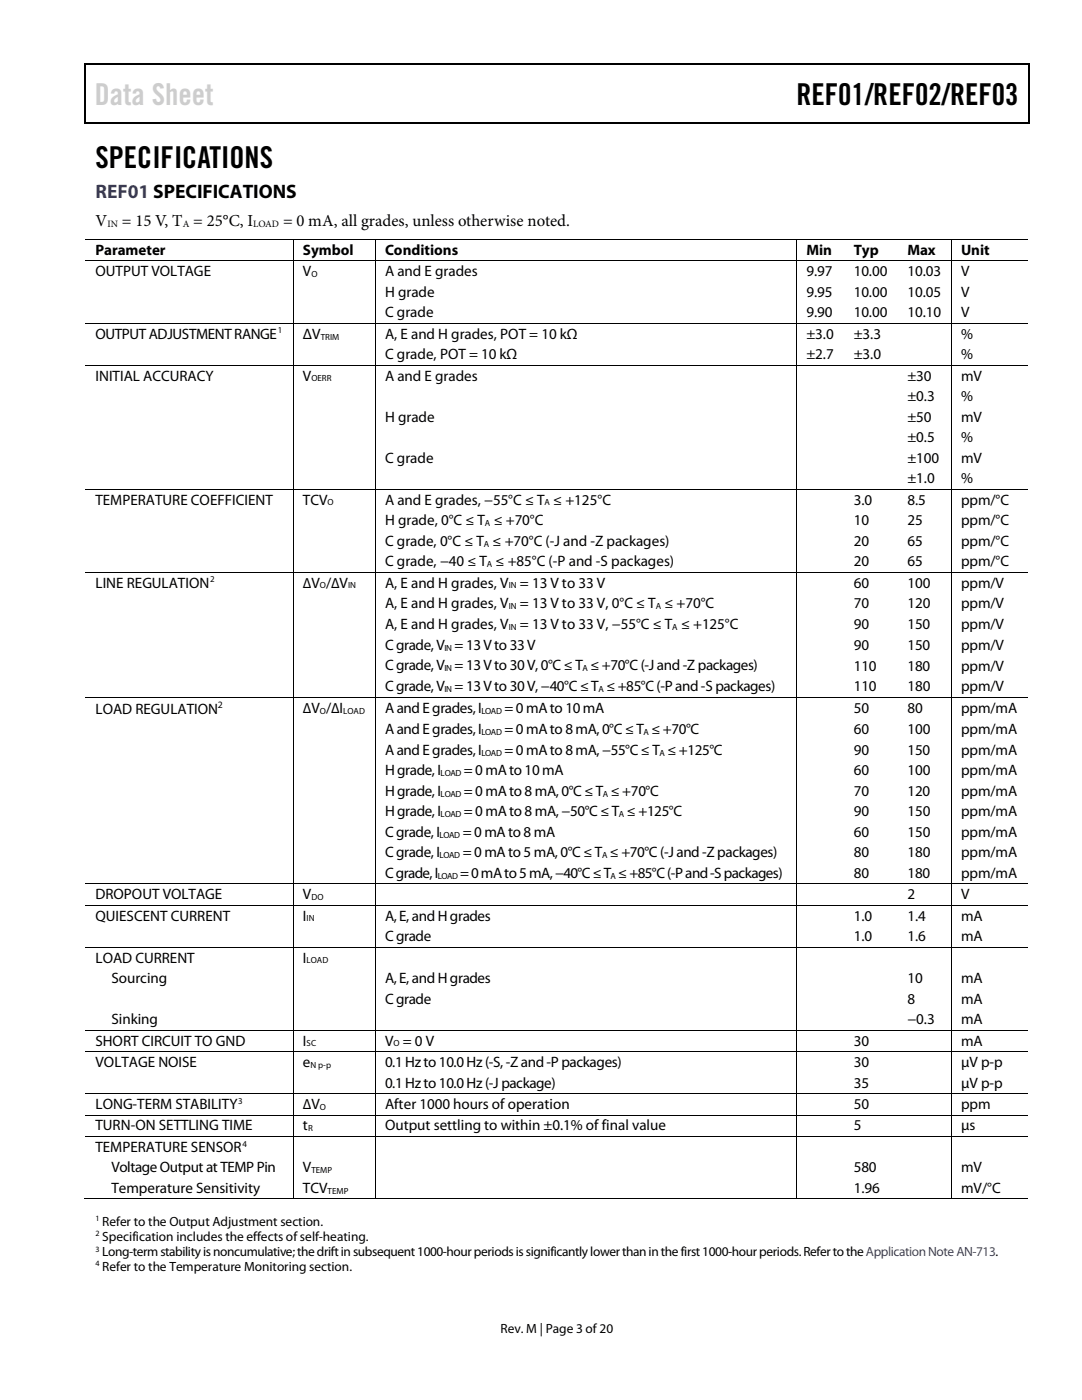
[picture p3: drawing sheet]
<svg xmlns="http://www.w3.org/2000/svg" width="216mm" height="279mm" viewBox="0 0 216 279" stroke-linecap="round" stroke-linejoin="round" font-family="sans-serif">
<defs><g id="words">
<text font-size="6" fill="#cdcdcd" x="18.9" y="20.9">Data Sheet</text>
<g font-size="6">
<text x="158.9" y="20.9">REF01/REF02/REF03</text>
<text x="19" y="33.6">SPECIFICATIONS</text>
</g>
<text font-size="3.9" fill="#00f" x="19" y="39.6">REF01 SPECIFICATIONS</text>
<g font-size="3.3">
<text x="19" y="45">V</text>
<text x="24.3" y="45">= 15 V, T = 25°C, I</text>
<text x="56.5" y="45">= 0 mA, all grades, unless otherwise noted.</text>
</g>
<g font-size="3">
<text x="19" y="50.8">Parameter</text>
<text x="60.5" y="50.8">Symbol</text>
<text x="76.8" y="50.8">Conditions</text>
<text x="160.9" y="50.8">Min</text>
<text x="170.3" y="50.8">Typ</text>
<text x="181.1" y="50.8">Max</text>
<text x="191.8" y="50.8">Unit</text>
<text x="19" y="55.1">OUTPUT VOLTAGE</text>
<text x="60.5" y="55.1">V</text>
<text x="76.8" y="55.1">A and E grades</text>
<text x="76.8" y="59.2">H grade</text>
<text x="160.9" y="55.1">9.97</text>
<text x="160.9" y="59.2">9.95</text>
<text x="170.3" y="55.1">10.00</text>
<text x="170.3" y="59.2">10.00</text>
<text x="181.1" y="55.1">10.03</text>
<text x="181.1" y="59.2">10.05</text>
<text x="191.8" y="55.1">V</text>
<text x="191.8" y="59.2">V</text>
<text x="76.8" y="63.3">C grade</text>
<text x="160.9" y="63.3">9.90</text>
<text x="170.3" y="63.3">10.00</text>
<text x="181.1" y="63.3">10.10</text>
<text x="191.8" y="63.3">V</text>
<text x="19" y="67.6">OUTPUT ADJUSTMENT RANGE</text>
<text x="60.5" y="67.6">ΔV</text>
<text x="76.8" y="67.6">A, E and H grades, POT = 10 kΩ</text>
<text x="76.8" y="71.7">C grade, POT = 10 kΩ</text>
<text x="160.9" y="67.6">±3.0</text>
<text x="160.9" y="71.7">±2.7</text>
<text x="170.3" y="67.6">±3.3</text>
<text x="170.3" y="71.7">±3.0</text>
<text x="191.8" y="67.6">%</text>
<text x="191.8" y="71.7">%</text>
<text x="19" y="75.9">INITIAL ACCURACY</text>
<text x="60.5" y="75.9">V</text>
<text x="76.8" y="75.9">A and E grades</text>
<text x="181.1" y="75.9">±30</text>
<text x="191.8" y="75.9">mV</text>
<text x="181.1" y="80.1">±0.3</text>
<text x="191.8" y="80.1">%</text>
<text x="76.8" y="84.2">H grade</text>
<text x="181.1" y="84.2">±50</text>
<text x="181.1" y="88.3">±0.5</text>
<text x="191.8" y="88.3">%</text>
<text x="191.8" y="84.2">mV</text>
<text x="76.8" y="92.3">C grade</text>
<text x="181.1" y="92.3">±100</text>
<text x="191.8" y="92.3">mV</text>
<text x="19" y="100.7">TEMPERATURE COEFFICIENT</text>
<text x="60.5" y="100.7">TCV</text>
<text x="76.8" y="100.7">A and E grades, −55°C ≤ T ≤ +125°C</text>
<text x="170.3" y="100.7">3.0</text>
<text x="181.1" y="100.7">8.5</text>
<text x="181.1" y="96.4">±1.0</text>
<text x="191.8" y="100.7">ppm/°C</text>
<text x="191.8" y="96.4">%</text>
<text x="76.8" y="104.8">H grade, 0°C ≤ T ≤ +70°C</text>
<text x="170.4" y="104.8">10</text>
<text x="181.1" y="104.8">25</text>
<text x="191.8" y="104.8">ppm/°C</text>
<text x="76.8" y="108.9">C grade, 0°C ≤ T ≤ +70°C (-J and -Z packages)</text>
<text x="76.8" y="113">C grade, −40 ≤ T ≤ +85°C (-P and -S packages)</text>
<text x="170.3" y="113">20</text>
<text x="170.4" y="108.9">20</text>
<text x="181.1" y="113">65</text>
<text x="181.1" y="108.9">65</text>
<text x="191.8" y="113">ppm/°C</text>
<text x="191.8" y="108.9">ppm/°C</text>
<text x="19" y="117.3">LINE REGULATION</text>
<text x="60.5" y="117.3">∆V /∆V</text>
<text x="76.8" y="117.3">A, E and H grades, V</text>
<text x="103.8" y="117.3">= 13 V to 33 V</text>
<text x="170.3" y="117.3">60</text>
<text x="181.1" y="117.3">100</text>
<text x="191.8" y="117.3">ppm/V</text>
<text x="76.8" y="121.4">A, E and H grades, V</text>
<text x="76.8" y="125.5">A, E and H grades, V</text>
<text x="103.8" y="121.4">= 13 V to 33 V, 0°C ≤ T ≤ +70°C</text>
<text x="103.8" y="125.5">= 13 V to 33 V, −55°C ≤ T ≤ +125°C</text>
<text x="170.3" y="125.5">90</text>
<text x="170.4" y="121.4">70</text>
<text x="181.1" y="125.5">150</text>
<text x="181.1" y="121.4">120</text>
<text x="191.8" y="125.5">ppm/V</text>
<text x="191.8" y="121.4">ppm/V</text>
<text x="76.8" y="129.7">C grade, V = 13 V to 33 V</text>
<text x="170.3" y="129.7">90</text>
<text x="181.1" y="129.7">150</text>
<text x="191.8" y="129.7">ppm/V</text>
<text x="76.8" y="133.8">C grade, V = 13 V to 30 V, 0°C ≤ T ≤ +70°C(-J and-Z packages)</text>
<text x="76.8" y="137.9">C grade, V = 13 V to 30 V, −40°C ≤ T ≤ +85°C(-P and-S packages)</text>
<text x="170.3" y="133.8">110</text>
<text x="170.4" y="137.9">110</text>
<text x="181.1" y="133.8">180</text>
<text x="181.1" y="137.9">180</text>
<text x="191.8" y="133.8">ppm/V</text>
<text x="191.8" y="137.9">ppm/V</text>
<text x="19" y="142.4">LOAD REGULATION</text>
<text x="60.5" y="142.2">∆V /∆I</text>
<text x="76.8" y="142.2">A and E grades, I</text>
<text x="100.7" y="142.2">= 0 mA to 10 mA</text>
<text x="170.4" y="142.2">50</text>
<text x="181.1" y="142.2">80</text>
<text x="191.8" y="142.2">ppm/mA</text>
<text x="76.8" y="146.5">A and E grades, I</text>
<text x="100.7" y="146.5">= 0 mA to 8 mA, 0°C ≤ T ≤ +70°C</text>
<text x="170.4" y="146.5">60</text>
<text x="181.1" y="146.5">100</text>
<text x="191.8" y="146.5">ppm/mA</text>
<text x="76.8" y="150.6">A and E grades, I</text>
<text x="76.8" y="154.7">H grade, I</text>
<text x="92.5" y="154.7">= 0 mA to 10 mA</text>
<text x="100.7" y="150.6">= 0 mA to 8 mA, −55°C ≤ T ≤ +125°C</text>
<text x="170.3" y="150.6">90</text>
<text x="170.4" y="154.7">60</text>
<text x="181.1" y="150.6">150</text>
<text x="181.1" y="154.7">100</text>
<text x="191.8" y="150.6">ppm/mA</text>
<text x="191.8" y="154.7">ppm/mA</text>
<text x="76.8" y="158.8">H grade, I</text>
<text x="92.5" y="158.8">= 0 mA to 8 mA, 0°C ≤ T ≤ +70°C</text>
<text x="170.3" y="158.8">70</text>
<text x="181.1" y="158.8">120</text>
<text x="191.8" y="158.8">ppm/mA</text>
<text x="76.8" y="167">C grade, I</text>
<text x="76.8" y="162.9">H grade, I</text>
<text x="92.3" y="167">= 0 mA to 8 mA</text>
<text x="92.5" y="162.9">= 0 mA to 8 mA, −50°C ≤ T ≤ +125°C</text>
<text x="170.3" y="167">60</text>
<text x="170.4" y="162.9">90</text>
<text x="181.1" y="167">150</text>
<text x="181.1" y="162.9">150</text>
<text x="191.8" y="162.9">ppm/mA</text>
<text x="191.8" y="167">ppm/mA</text>
<text x="76.8" y="171.1">C grade, I</text>
<text x="92.3" y="171.1">= 0 mA to 5 mA, 0°C ≤ T ≤ +70°C(-J and-Z packages)</text>
<text x="170.4" y="171.1">80</text>
<text x="181.1" y="171.1">180</text>
<text x="191.8" y="171.1">ppm/mA</text>
<text x="19" y="179.5">DROPOUT VOLTAGE</text>
<text x="60.5" y="179.5">V</text>
<text x="76.8" y="175.2">C grade, I</text>
<text x="91.8" y="175.2">= 0 mA to 5 mA,−40°C≤ T ≤ +85°C(-P and-S packages)</text>
<text x="170.3" y="175.2">80</text>
<text x="181.1" y="175.2">180</text>
<text x="181.1" y="179.5">2</text>
<text x="191.8" y="175.2">ppm/mA</text>
<text x="191.8" y="179.5">V</text>
<text x="19" y="183.7">QUIESCENT CURRENT</text>
<text x="60.5" y="183.7">I</text>
<text x="76.8" y="183.7">A, E, and H grades</text>
<text x="170.3" y="183.7">1.0</text>
<text x="181.1" y="183.7">1.4</text>
<text x="191.8" y="183.7">mA</text>
<text x="76.8" y="187.8">C grade</text>
<text x="170.3" y="187.8">1.0</text>
<text x="181.1" y="187.8">1.6</text>
<text x="191.8" y="187.8">mA</text>
<text x="19" y="192.1">LOAD CURRENT</text>
<text x="22.2" y="196.2">Sourcing</text>
<text x="60.5" y="192.1">I</text>
<text x="76.8" y="196.2">A, E, and H grades</text>
<text x="181.1" y="196.2">10</text>
<text x="191.8" y="196.2">mA</text>
<text x="76.8" y="200.3">C grade</text>
<text x="181.1" y="200.3">8</text>
<text x="191.8" y="200.3">mA</text>
<text x="19" y="208.7">SHORT CIRCUIT TO GND</text>
<text x="22.2" y="204.4">Sinking</text>
<text x="60.5" y="208.7">I</text>
<text x="76.8" y="208.7">V = 0 V</text>
<text x="170.3" y="208.7">30</text>
<text x="181.1" y="204.4">−0.3</text>
<text x="191.8" y="208.7">mA</text>
<text x="191.8" y="204.4">mA</text>
<text x="19" y="212.9">VOLTAGE NOISE</text>
<text x="60.5" y="212.9">e</text>
<text x="76.8" y="212.9">0.1 Hz to 10.0 Hz(-S, -Z and-P packages)</text>
<text x="170.4" y="212.9">30</text>
<text x="191.8" y="212.9">µV p-p</text>
<text x="19" y="221.3">LONG-TERM STABILITY</text>
<text x="60.5" y="221.3">∆V</text>
<text x="76.8" y="221.3">After 1000 hours of operation</text>
<text x="76.8" y="217">0.1 Hz to 10.0 Hz(-J package)</text>
<text x="170.3" y="221.3">50</text>
<text x="170.4" y="217">35</text>
<text x="191.8" y="221.3">ppm</text>
<text x="191.8" y="217">µV p-p</text>
<text x="19" y="225.6">TURN-ON SETTLING TIME</text>
<text x="60.5" y="225.6">t</text>
<text x="76.8" y="225.6">Output settling to within ±0.1% of final value</text>
<text x="170.3" y="225.6">5</text>
<text x="191.8" y="225.6">µs</text>
<text x="19" y="229.9">TEMPERATURE SENSOR</text>
<text x="22.2" y="234">Voltage Output at TEMP Pin</text>
<text x="60.5" y="234">V</text>
<text x="170.3" y="234">580</text>
<text x="191.8" y="234">mV</text>
<text x="22.2" y="238.1">Temperature Sensitivity</text>
<text x="60.5" y="238.1">TCV</text>
<text x="170.3" y="238.1">1.96</text>
<text x="191.8" y="238.1">mV/°C</text>
</g>
<g font-size="2.7">
<text x="20.4" y="244.6">Refer to the Output Adjustment section.</text>
<text x="20.4" y="247.6">Specification includes the effects of self-heating.</text>
<text x="20.4" y="250.7">Long-term stability is noncumulative; the drift in subsequent 1000-hour periods is significantly lower than in the first 1000-hour periods. Refer totheApplication Note AN-713.</text>
<text x="20.4" y="253.6">Refer to the Temperature Monitoring section.</text>
<text x="99.9" y="266">Rev. M | Page 3 of20</text>
</g>
<g font-size="1.9">
<text x="21.4" y="45.2">IN</text>
<text x="36.4" y="45.2">A</text>
<text x="50.5" y="45.2">LOAD</text>
<text x="43.5" y="141.4">2</text>
</g>
<g font-size="1.8">
<text x="62.1" y="55.3">O</text>
<text x="55.5" y="66.5">1</text>
<text x="64" y="67.8">TRIM</text>
<text x="62.1" y="76.1">OERR</text>
<text x="65.4" y="100.9">O</text>
<text x="108.7" y="100.9">A</text>
<text x="96.8" y="105">A</text>
<text x="96.6" y="109.1">A</text>
<text x="97.2" y="113.2">A</text>
<text x="41.9" y="116.2">2</text>
<text x="63.8" y="117.4">O</text>
<text x="69.5" y="117.4">IN</text>
<text x="101.5" y="117.4">IN</text>
<text x="101.5" y="121.6">IN</text>
<text x="101.5" y="125.7">IN</text>
<text x="130.9" y="121.6">A</text>
<text x="134.2" y="125.7">A</text>
<text x="88.7" y="129.8">IN</text>
<text x="88.7" y="133.9">IN</text>
<text x="116.2" y="133.9">A</text>
<text x="63.8" y="142.4">O</text>
<text x="68.5" y="142.4">LOAD</text>
<text x="88.7" y="138.1">IN</text>
<text x="96.1" y="142.4">LOAD</text>
<text x="119.4" y="138.1">A</text>
<text x="96.1" y="146.7">LOAD</text>
<text x="128.4" y="146.7">A</text>
<text x="87.9" y="154.9">LOAD</text>
<text x="96.1" y="150.8">LOAD</text>
<text x="131.6" y="150.8">A</text>
<text x="87.9" y="159">LOAD</text>
<text x="120.3" y="159">A</text>
<text x="87.7" y="167.2">LOAD</text>
<text x="87.9" y="163.1">LOAD</text>
<text x="123.5" y="163.1">A</text>
<text x="87.7" y="171.3">LOAD</text>
<text x="120.1" y="171.3">A</text>
<text x="62.1" y="179.6">DO</text>
<text x="87.4" y="175.4">LOAD</text>
<text x="121.8" y="175.4">A</text>
<text x="61.2" y="183.9">IN</text>
<text x="61.2" y="192.3">LOAD</text>
<text x="61.2" y="208.8">SC</text>
<text x="78.5" y="208.8">O</text>
<text x="62" y="213.1">N p-p</text>
<text x="47.5" y="220.3">3</text>
<text x="63.8" y="221.5">O</text>
<text x="61.5" y="225.8">R</text>
<text x="48.4" y="228.8">4</text>
<text x="62.1" y="234.1">TEMP</text>
<text x="65.4" y="238.3">TEMP</text>
</g>
<g font-size="1.6">
<text x="19" y="243.8">1</text>
<text x="19" y="246.8">2</text>
<text x="19" y="249.8">3</text>
<text x="19" y="252.7">4</text>
</g>
</g></defs>
<g fill="#000">
<path d="M16.9 12.7h.2v1h-.2zM16.9 12.7h.2v.3h-.2zM82.5 12.7h.3v.3h-.3zM205.1 12.7h.3v1h-.3zM205.1 12.7h.3v.3h-.3zM16.9 24.4h.2v.2h-.2zM82.3 24.4h.2v.2h-.2zM205.1 24.4h.3v.2h-.3zM58.5 47.7h.1v.1h-.1zM58.5 52h.1v.2h-.1zM74.8 47.7h.2v.1h-.2zM74.8 52h.2v.2h-.2z"/>
<path d="M158.9 47.7h.2v.1h-.2zM158.9 52h.2v.2h-.2zM168.4 47.7h.2v.1h-.2zM168.4 52h.2v.2h-.2zM179.2 47.7h.1v.1h-.1zM179.2 52h.1v.2h-.1zM189.8 47.7h.2v.1h-.2zM189.8 52h.2v.2h-.2zM58.5 64.4h.1v.2h-.1zM58.5 72.8h.1v.2h-.1zM74.8 64.4h.2v.2h-.2zM74.8 72.8h.2v.2h-.2z"/>
<path d="M158.9 64.4h.2v.2h-.2zM158.9 72.8h.2v.2h-.2zM168.4 64.4h.2v.2h-.2zM168.4 72.8h.2v.2h-.2zM179.2 64.4h.1v.2h-.1zM179.2 72.8h.1v.2h-.1zM189.8 64.4h.2v.2h-.2zM189.8 72.8h.2v.2h-.2zM58.5 97.6h.1v.1h-.1zM74.8 97.6h.2v.1h-.2zM158.9 97.6h.2v.1h-.2zM168.4 97.6h.2v.1h-.2z"/>
<path d="M179.2 97.6h.1v.1h-.1zM189.8 97.6h.2v.1h-.2zM58.5 114.1h.1v.2h-.1zM74.8 114.1h.2v.2h-.2zM158.9 114.1h.2v.2h-.2zM168.4 114.1h.2v.2h-.2zM179.2 114.1h.1v.2h-.1zM189.8 114.1h.2v.2h-.2zM58.5 139.1h.1v.1h-.1zM74.8 139.1h.2v.1h-.2zM158.9 139.1h.2v.1h-.2zM168.4 139.1h.2v.1h-.2z"/>
<path d="M179.2 139.1h.1v.1h-.1zM189.8 139.1h.2v.1h-.2zM58.5 176.3h.1v.2h-.1zM74.8 176.3h.2v.2h-.2zM158.9 176.3h.2v.2h-.2zM168.4 176.3h.2v.2h-.2zM179.2 176.3h.1v.2h-.1zM189.8 176.3h.2v.2h-.2zM58.5 180.6h.1v.2h-.1zM58.5 189h.1v.1h-.1zM74.8 180.6h.2v.2h-.2zM74.8 189h.2v.1h-.2z"/>
<path d="M158.9 180.6h.2v.2h-.2zM158.9 189h.2v.1h-.2zM168.4 180.6h.2v.2h-.2zM168.4 189h.2v.1h-.2zM179.2 180.6h.1v.2h-.1zM179.2 189h.1v.1h-.1zM189.8 180.6h.2v.2h-.2zM189.8 189h.2v.1h-.2zM58.5 205.5h.1v.2h-.1zM58.5 209.8h.1v.2h-.1zM58.5 218.2h.1v.2h-.1zM74.8 205.5h.2v.2h-.2z"/>
<path d="M74.8 209.8h.2v.2h-.2zM74.8 218.2h.2v.2h-.2zM158.9 205.5h.2v.2h-.2zM158.9 209.8h.2v.2h-.2zM158.9 218.2h.2v.2h-.2zM168.4 205.5h.2v.2h-.2zM168.4 209.8h.2v.2h-.2zM168.4 218.2h.2v.2h-.2zM179.2 205.5h.1v.2h-.1zM179.2 209.8h.1v.2h-.1zM179.2 218.2h.1v.2h-.1zM189.8 205.5h.2v.2h-.2z"/>
<path d="M189.8 209.8h.2v.2h-.2zM189.8 218.2h.2v.2h-.2zM58.5 222.5h.1v.1h-.1zM58.5 226.7h.1v.2h-.1zM58.5 239.2h.1v.2h-.1zM74.8 222.5h.2v.1h-.2zM74.8 226.7h.2v.2h-.2zM74.8 239.2h.2v.2h-.2zM158.9 222.5h.2v.1h-.2zM158.9 226.7h.2v.2h-.2zM158.9 239.2h.2v.2h-.2zM168.2 239.2h.2v.2h-.2z"/>
<path d="M168.4 222.5h.2v.1h-.2zM168.4 226.7h.2v.2h-.2zM178.9 239.2h.2v.2h-.2zM179.2 222.5h.1v.1h-.1zM179.2 226.7h.1v.2h-.1zM189.8 222.5h.2v.1h-.2zM189.8 226.7h.2v.2h-.2zM189.8 239.2h.2v.2h-.2z"/>
</g>
<path d="M17 13.7v10.7M17.1 12.8h65.4M82.8 12.8h122.3M205.2 13.7v10.7M17.1 24.5h188" fill="none" stroke="#000" stroke-width=".25"/>
<g fill="none" stroke="#000" stroke-width=".2">
<path d="M17.1 47.8h41.4M17.1 52.1h41.4M58.5 47.8v4.2M58.5 52.2v12.2M58.6 47.8h16.2M58.6 52.1h16.2M74.9 47.8v4.2M74.9 52.2v12.2M75 47.8h83.9M75 52.1h83.9M159 47.8v4.2M159 52.2v12.2"/>
<path d="M159.1 47.8h9.3M159.1 52.1h9.3M168.6 47.8h10.6M168.6 52.1h10.6M179.3 47.8h10.5M179.3 52.1h10.5M189.9 47.8v4.2M189.9 52.2v12.2M189.9 47.8h15.2M189.9 52.1h15.2M17.1 64.5h41.4M17.1 72.9h41.4"/>
<path d="M58.5 64.6v8.2M58.5 73v24.6M58.6 64.5h16.2M58.6 72.9h16.2M74.9 64.6v8.2M74.9 73v24.6M75 64.5h83.9M75 72.9h83.9M159 64.6v8.2M159 73v24.6M159.1 64.5h9.3M159.1 72.9h9.3"/>
<path d="M168.6 64.5h10.6M168.6 72.9h10.6M179.3 64.5h10.5M179.3 72.9h10.5M189.9 64.6v8.2M189.9 73v24.6M189.9 64.5h15.2M189.9 72.9h15.2M17.1 97.7h41.4M58.5 97.7v16.4M58.6 97.7h16.2M74.9 97.7v16.4"/>
<path d="M75 97.7h83.9M159 97.7v16.4M159.1 97.7h9.3M168.6 97.7h10.6M179.3 97.7h10.5M189.9 97.7v16.4M189.9 97.7h15.2M17.1 114.2h41.4M58.5 114.3v24.8M58.6 114.2h16.2M74.9 114.3v24.8M75 114.2h83.9"/>
<path d="M159 114.3v24.8M159.1 114.2h9.3M168.6 114.2h10.6M179.3 114.2h10.5M189.9 114.3v24.8M189.9 114.2h15.2M17.1 139.1h41.4M58.5 139.2v37.1M58.6 139.1h16.2M74.9 139.2v37.1M75 139.1h83.9M159 139.2v37.1"/>
<path d="M159.1 139.1h9.3M168.6 139.1h10.6M179.3 139.1h10.5M189.9 139.2v37.1M189.9 139.1h15.2M17.1 176.4h41.4M58.5 176.5v4.1M58.6 176.4h16.2M74.9 176.5v4.1M75 176.4h83.9M159 176.5v4.1M159.1 176.4h9.3"/>
<path d="M168.6 176.4h10.6M179.3 176.4h10.5M189.9 176.5v4.1M189.9 176.4h15.2M17.1 180.7h41.4M17.1 189.1h41.4M58.5 180.8v8.2M58.5 189.1v16.4M58.6 180.7h16.2M58.6 189.1h16.2M74.9 180.8v8.2M74.9 189.1v16.4"/>
<path d="M75 180.7h83.9M75 189.1h83.9M159 180.8v8.2M159 189.1v16.4M159.1 180.7h9.3M159.1 189.1h9.3M168.6 180.7h10.6M168.6 189.1h10.6M179.3 180.7h10.5M179.3 189.1h10.5M189.9 180.8v8.2M189.9 189.1v16.4"/>
<path d="M189.9 180.7h15.2M189.9 189.1h15.2M17.1 205.6h41.4M17.1 209.9h41.4M17.1 218.3h41.4M58.5 205.7v4.1M58.5 210v8.2M58.5 218.4v4.1M58.6 205.6h16.2M58.6 209.9h16.2M58.6 218.3h16.2M74.9 205.7v4.1"/>
<path d="M74.9 210v8.2M74.9 218.4v4.1M75 205.6h83.9M75 209.9h83.9M75 218.3h83.9M159 205.7v4.1M159 210v8.2M159 218.4v4.1M159.1 205.6h9.3M159.1 209.9h9.3M159.1 218.3h9.3M168.6 205.6h10.6"/>
<path d="M168.6 209.9h10.6M168.6 218.3h10.6M179.3 205.6h10.5M179.3 209.9h10.5M179.3 218.3h10.5M189.9 205.7v4.1M189.9 210v8.2M189.9 218.4v4.1M189.9 205.6h15.2M189.9 209.9h15.2M189.9 218.3h15.2M16.9 239.3h41.6"/>
<path d="M17.1 222.5h41.4M17.1 226.8h41.4M58.5 222.6v4.1M58.5 226.9v12.3M58.6 222.5h16.2M58.6 226.8h16.2M58.6 239.3h16.2M74.9 222.6v4.1M74.9 226.9v12.3M75 222.5h83.9M75 226.8h83.9M75 239.3h83.9"/>
<path d="M159 222.6v4.1M159 226.9v12.3M159.1 222.5h9.3M159.1 226.8h9.3M159.1 239.3h30.7M168.6 222.5h10.6M168.6 226.8h10.6M179.3 222.5h10.5M179.3 226.8h10.5M189.9 222.6v4.1M189.9 226.9v12.3M189.9 222.5h15.2"/>
<path d="M189.9 226.8h15.2M189.9 239.3h15.2"/>
</g>
<use href="#words"/>
</svg>
